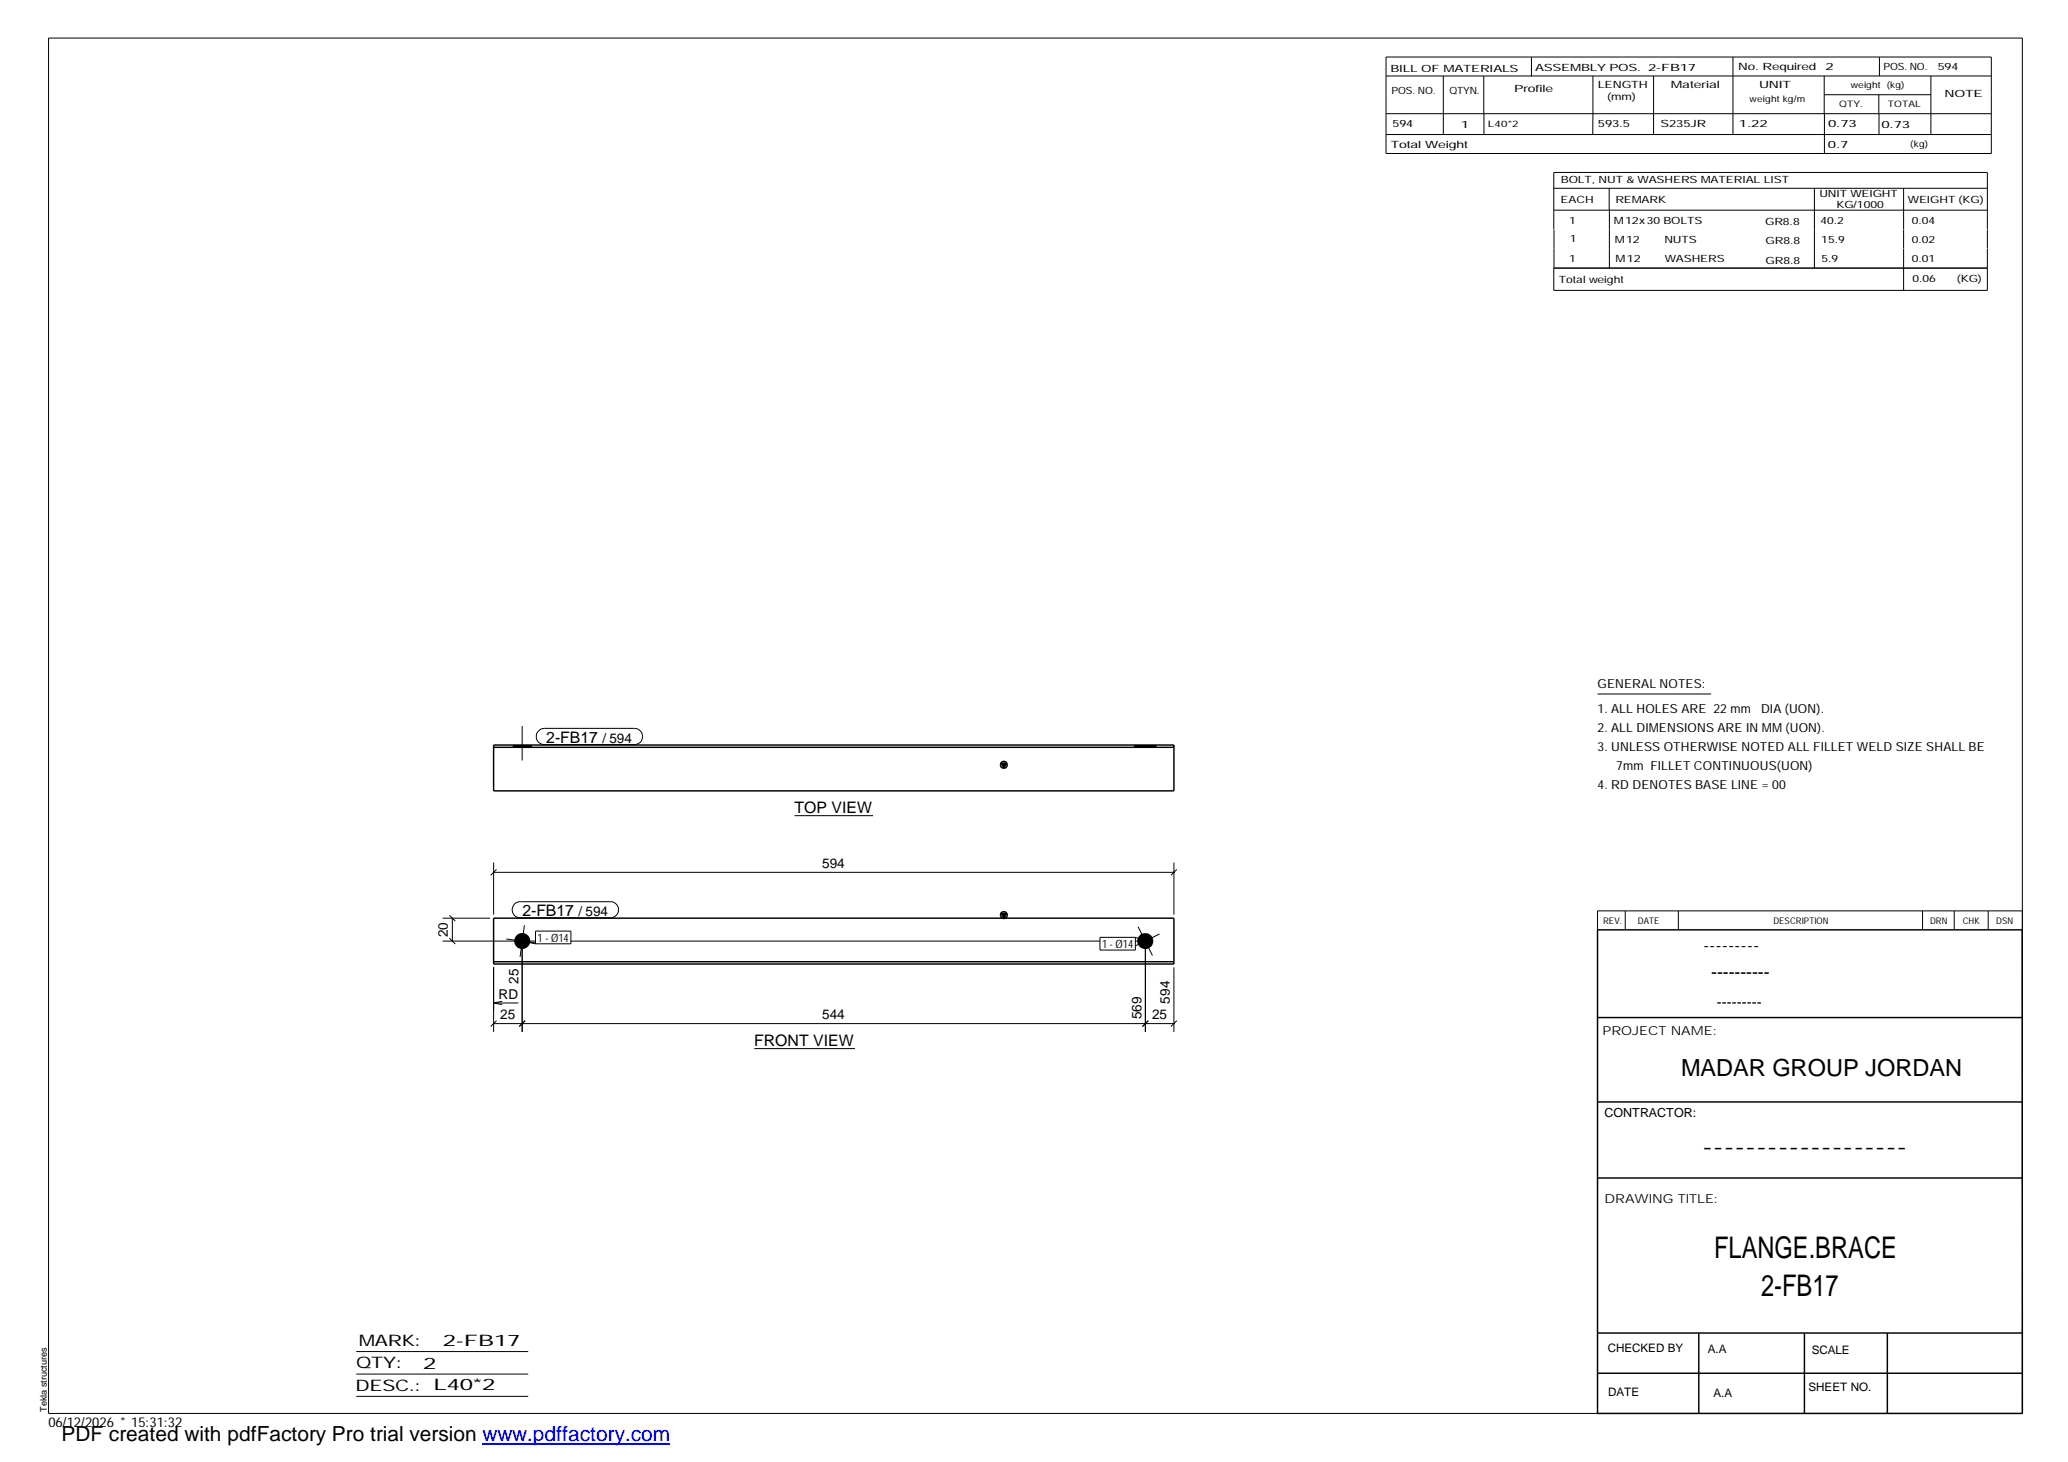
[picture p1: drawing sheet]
<svg xmlns="http://www.w3.org/2000/svg" width="420mm" height="297mm" viewBox="0 0 420 297" stroke-linecap="round" stroke-linejoin="round" font-family="sans-serif">
<defs><g id="words">
<g font-size="6.1">
<text x="348.3" y="255.5">FLANGE.BRACE</text>
<text x="357.8" y="263.3">2-FB17</text>
</g>
<text font-size="4.8" x="341.5" y="218.6">MADAR GROUP JORDAN</text>
<text font-size="4.2" x="12.5" y="292.7">PDF created with pdfFactory Pro trial version www.pdffactory.com</text>
<g font-size="3.6">
<text x="346.1" y="193.2">---------</text>
<text x="347.7" y="198.6">----------</text>
<text x="345.8" y="234.2">-------------------</text>
</g>
<g font-size="3.2">
<text x="111" y="150.9">2-FB17</text>
<text x="161.4" y="165.2">TOP VIEW</text>
<text x="106.1" y="186">2-FB17</text>
<text x="153.2" y="212.5">FRONT VIEW</text>
<text x="72.9" y="273.5">MARK:</text>
<text x="90" y="273.5">2-FB17</text>
<text x="72.4" y="278">QTY:</text>
<text x="86" y="278.1">2</text>
<text x="72.2" y="282.6">DESC.:</text>
<text x="88.1" y="282.4">L40*2</text>
</g>
<text font-size="3" x="348.8" y="204.5">---------</text>
<g font-size="2.8">
<text x="122.4" y="150.9">/ 594</text>
<text x="167" y="176.3">594</text>
<text x="91" y="190.4" transform="rotate(-90 91 190.4)">20</text>
<text x="117.6" y="186">/ 594</text>
<text x="101.3" y="202.9">RD</text>
<text x="105.3" y="199.9" transform="rotate(-90 105.3 199.9)">25</text>
<text x="237.7" y="203.9" transform="rotate(-90 237.7 203.9)">594</text>
<text x="101.6" y="207">25</text>
<text x="167" y="207">544</text>
<text x="231.9" y="207.1" transform="rotate(-90 231.9 207.1)">569</text>
<text x="234.1" y="207">25</text>
<text x="9.8" y="290">06/12/2026 * 15:31:32</text>
</g>
<g font-size="2.5">
<text x="324.6" y="139.9">GENERAL NOTES:</text>
<text x="324.6" y="148.7">2. ALL DIMENSIONS ARE IN MM (UON).</text>
<text x="324.6" y="144.9">1. ALL HOLES ARE 22 mm</text>
<text x="357.8" y="144.9">DIA (UON).</text>
<text x="324.6" y="152.5">3. UNLESS OTHERWISE NOTED ALL FILLET WELD SIZE SHALL BE</text>
<text x="324.6" y="160.2">4. RD DENOTES BASE LINE = 00</text>
<text x="328.4" y="156.4">7mm FILLET CONTINUOUS(UON)</text>
<text x="325.6" y="210.3">PROJECT NAME:</text>
<text x="326" y="226.9">CONTRACTOR:</text>
<text x="326" y="244.4">DRAWING TITLE:</text>
</g>
<g font-size="2.4">
<text x="326.7" y="274.7">CHECKED BY</text>
<text x="347" y="275">A.A</text>
<text x="368.1" y="275.1">SCALE</text>
<text x="326.7" y="283.6">DATE</text>
<text x="348.1" y="283.9">A.A</text>
<text x="367.5" y="282.6">SHEET NO.</text>
</g>
<g font-size="2.3">
<text x="109.2" y="191.3">1 - Ø14</text>
<text x="223.9" y="192.6">1 - Ø14</text>
</g>
<g font-size="2">
<text x="282.5" y="14.6">BILL OF MATERIALS</text>
<text x="311.9" y="14.4">ASSEMBLY POS.</text>
<text x="324.6" y="17.9">LENGTH</text>
<text x="334.9" y="14.4">2-FB17</text>
<text x="339.5" y="17.9">Material</text>
<text x="353.1" y="14.2">No. Required</text>
<text x="357.4" y="17.9">UNIT</text>
<text x="370.9" y="14.2">2</text>
<text x="382.7" y="14.2">POS. NO.</text>
<text x="393.7" y="14.3">594</text>
<text x="282.7" y="19.1">POS. NO.</text>
<text x="294.5" y="19">QTYN.</text>
<text x="307.6" y="18.7">Profile</text>
<text x="326.5" y="20.4">(mm)</text>
<text x="395.1" y="19.6">NOTE</text>
<text x="282.9" y="25.8">594</text>
<text x="296.8" y="26">1</text>
<text x="324.7" y="25.9">593.5</text>
<text x="337.4" y="25.9">S235JR</text>
<text x="353.3" y="25.9">1.22</text>
<text x="371.4" y="25.9">0.73</text>
<text x="382.3" y="25.9">0.73</text>
<text x="282.6" y="30.1">Total Weight</text>
<text x="371.4" y="30">0.7</text>
<text x="317.1" y="41.3">EACH</text>
<text x="317.1" y="37.2">BOLT, NUT &amp; WASHERS MATERIAL LIST</text>
<text x="328.2" y="41.3">REMARK</text>
<text x="369.7" y="40.1">UNIT WEIGHT</text>
<text x="387.6" y="41.2">WEIGHT (KG)</text>
<text x="318.8" y="45.4">1</text>
<text x="327.9" y="45.6">M12x30 BOLTS</text>
<text x="358.6" y="45.6">GR8.8</text>
<text x="369.9" y="45.5">40.2</text>
<text x="373.1" y="42.2">KG/1000</text>
<text x="388.4" y="45.5">0.04</text>
<text x="318.8" y="53.3">1</text>
<text x="318.9" y="49.2">1</text>
<text x="328.1" y="49.3">M12</text>
<text x="328.3" y="53.3">M12</text>
<text x="338.2" y="49.4">NUTS</text>
<text x="338.2" y="53.3">WASHERS</text>
<text x="358.7" y="49.6">GR8.8</text>
<text x="358.7" y="53.5">GR8.8</text>
<text x="370" y="49.3">15.9</text>
<text x="370.1" y="53.2">5.9</text>
<text x="388.4" y="49.4">0.02</text>
<text x="388.4" y="53.3">0.01</text>
<text x="316.7" y="57.5">Total weight</text>
<text x="388.6" y="57.3">0.06</text>
<text x="397.6" y="57.3">(KG)</text>
</g>
<g font-size="1.9">
<text x="325.7" y="187.8">REV.</text>
<text x="332.8" y="187.6">DATE</text>
<text x="360.3" y="187.7">DESCRIPTION</text>
<text x="392.1" y="187.6">DRN</text>
<text x="398.8" y="187.6">CHK</text>
<text x="405.6" y="187.7">DSN</text>
<text x="9.5" y="286.8" transform="rotate(-90 9.5 286.8)">Tekla structures</text>
</g>
<g font-size="1.8">
<text x="376" y="17.9">weight (kg)</text>
<text x="355.5" y="20.7">weight kg/m</text>
<text x="373.6" y="21.7">QTY.</text>
<text x="383.5" y="21.8">TOTAL</text>
<text x="302.3" y="25.9">L40*2</text>
<text x="388.1" y="29.8">(kg)</text>
</g>
</g></defs>
<g fill="#000">
<path d="M203.4 155.1h1.1l-.5 .9zM203.4 185.6h1.1l-.5 .9z"/>
<path d="M104.3 151.4h3.6v.4h-3.6z" fill-rule="evenodd"/>
<path d="M230.5 151.4h4.4v.4h-4.4z" fill-rule="evenodd"/>
<circle cx="106.1" cy="191.2" r="1.62"/>
<circle cx="232.7" cy="191.2" r="1.63"/>
</g>
<g fill="none" stroke="#000" stroke-width=".2">
<path d="M9.9 7.7h401v279.5h-401zM281.6 11.6h123v19.6h-123zM281.6 15.4h123M293.2 15.4v11.9M301.5 15.4v7.7M311.1 11.6v3.9M323.6 15.4v11.9M336 15.4v11.9M352.1 11.6v15.7M370.6 15.4v7.7M370.7 19.2h21.6M381.7 19.2v3.9"/>
<path d="M381.8 11.6v3.8M392.3 15.4v11.9M281.6 23.1h123M281.6 27.3h123M301.5 23.1v4.2M315.7 38.3h88.1M326.9 38.3v4.4M368.6 38.3v16.2M370.7 23.1v8.1M381.8 23.1v4.2M386.8 38.3v8.3M315.7 42.7h88.1"/>
<path d="M315.7 46.6v-11.6h88.1v11.6M315.7 46.6v7.9M327 42.7v11.8M386.8 46.6v3.9M386.8 50.6v8.4M403.8 46.6v3.9M403.8 50.6v8.4h-88.1M403.8 54.5h-88.1v4.5M104.3 151.4v.4M106.1 147.5v7M107.9 151.4v.4M109.4 148.5l.5-.4 .7-.1h18.3a1.65 1.65 0 0 1 1.7 1.6 1.65 1.65 0 0 1-1.7 1.7h-18.3a1.63 1.63 0 0 1-1.5-1 1.63 1.63 0 0 1 .3-1.8z"/>
<path d="M230.5 151.4v.4M232.7 151.4v.4M234.9 151.4v.4M324.6 141h23M100.3 177.2h138.2M100.3 175.2v10.6M100.9 176.6l-1.2 1.2M161.4 165.7h16M238.5 175.2v10.6M239.1 176.6l-1.2 1.2M89.9 191.2h19M89.9 186.5h9.7"/>
<path d="M91.3 190.6l1.2 1.2M91.3 186l1.2 1.1M91.9 186.5v4.7M100.3 196.5v13.2M102.9 190.8l6 .8M104.5 183.7l.9-.5h18.6a1.63 1.63 0 0 1 1.7 1.6 1.63 1.63 0 0 1-1.7 1.7h-18.3a1.65 1.65 0 0 1-1.5-1 1.65 1.65 0 0 1 .3-1.8zM106.1 191.9v17.8M106.1 191.2l2.7 .6M106.6 188l-.9 6.4M108.8 189.2h7.2v2.6h-7.2zM115.9 191.2h107.6M223.5 190.4h7.2v2.6h-7.2z"/>
<path d="M230.6 191.2h1.4M230.7 190.4l2 .8M231.2 188.3l2.9 5.8M232.7 191.9v17.8M235.6 189.8l-5 2.4M238.5 196.5v13.2M330.2 185.1v3.8M341 185.1v3.8M390.6 185.1v3.8M397 185.1v3.8M403.9 185.1v3.8M410.9 185.1h-86.3v3.8"/>
<path d="M100.3 208h138.2M100.3 203.8l1.7 .3M100.3 203.8h5M100.9 207.4l-1.2 1.2M102 203.4l-1.7 .4M106.7 207.4l-1.2 1.2M153.2 213h20.5M233.3 207.4l-1.2 1.2M239.1 207.4l-1.2 1.2M72.4 274.6h34.9M72.4 279.2h34.9M72.4 283.7h34.9"/>
</g>
<g fill="none" stroke="#000" stroke-width=".3">
<path d="M100.3 151.4h138.2v9.3h-138.2zM100.3 151.8h138.2M203.4 155.1h1.1l-.5 .9zM100.3 186.5h138.2v9.4h-138.2zM100.3 195.4h138.2M203.4 185.6h1.1l-.5 .9zM324.6 188.9h86.2l.1 98.3h-86.3zM324.6 206.7h86.3M324.6 239.3h86.3M324.6 223.9h86.3M324.6 270.8h86.3M324.6 279h86.3"/>
<path d="M345.1 270.8v16.4M366.6 270.8v16.4M383.5 270.8v16.4"/>
<circle cx="204" cy="155.4" r=".71"/>
<circle cx="203.9" cy="185.9" r=".7"/>
</g>
<path d="M238.5 151.4v.4" fill="none" stroke="#000" stroke-width=".2" stroke-dasharray="1.1 0 2.1 .7 0 1.4" stroke-linecap="butt"/>
<path d="M98 293.3h38.2" fill="none" stroke="#00f" stroke-width=".3"/>
<use href="#words"/>
</svg>
